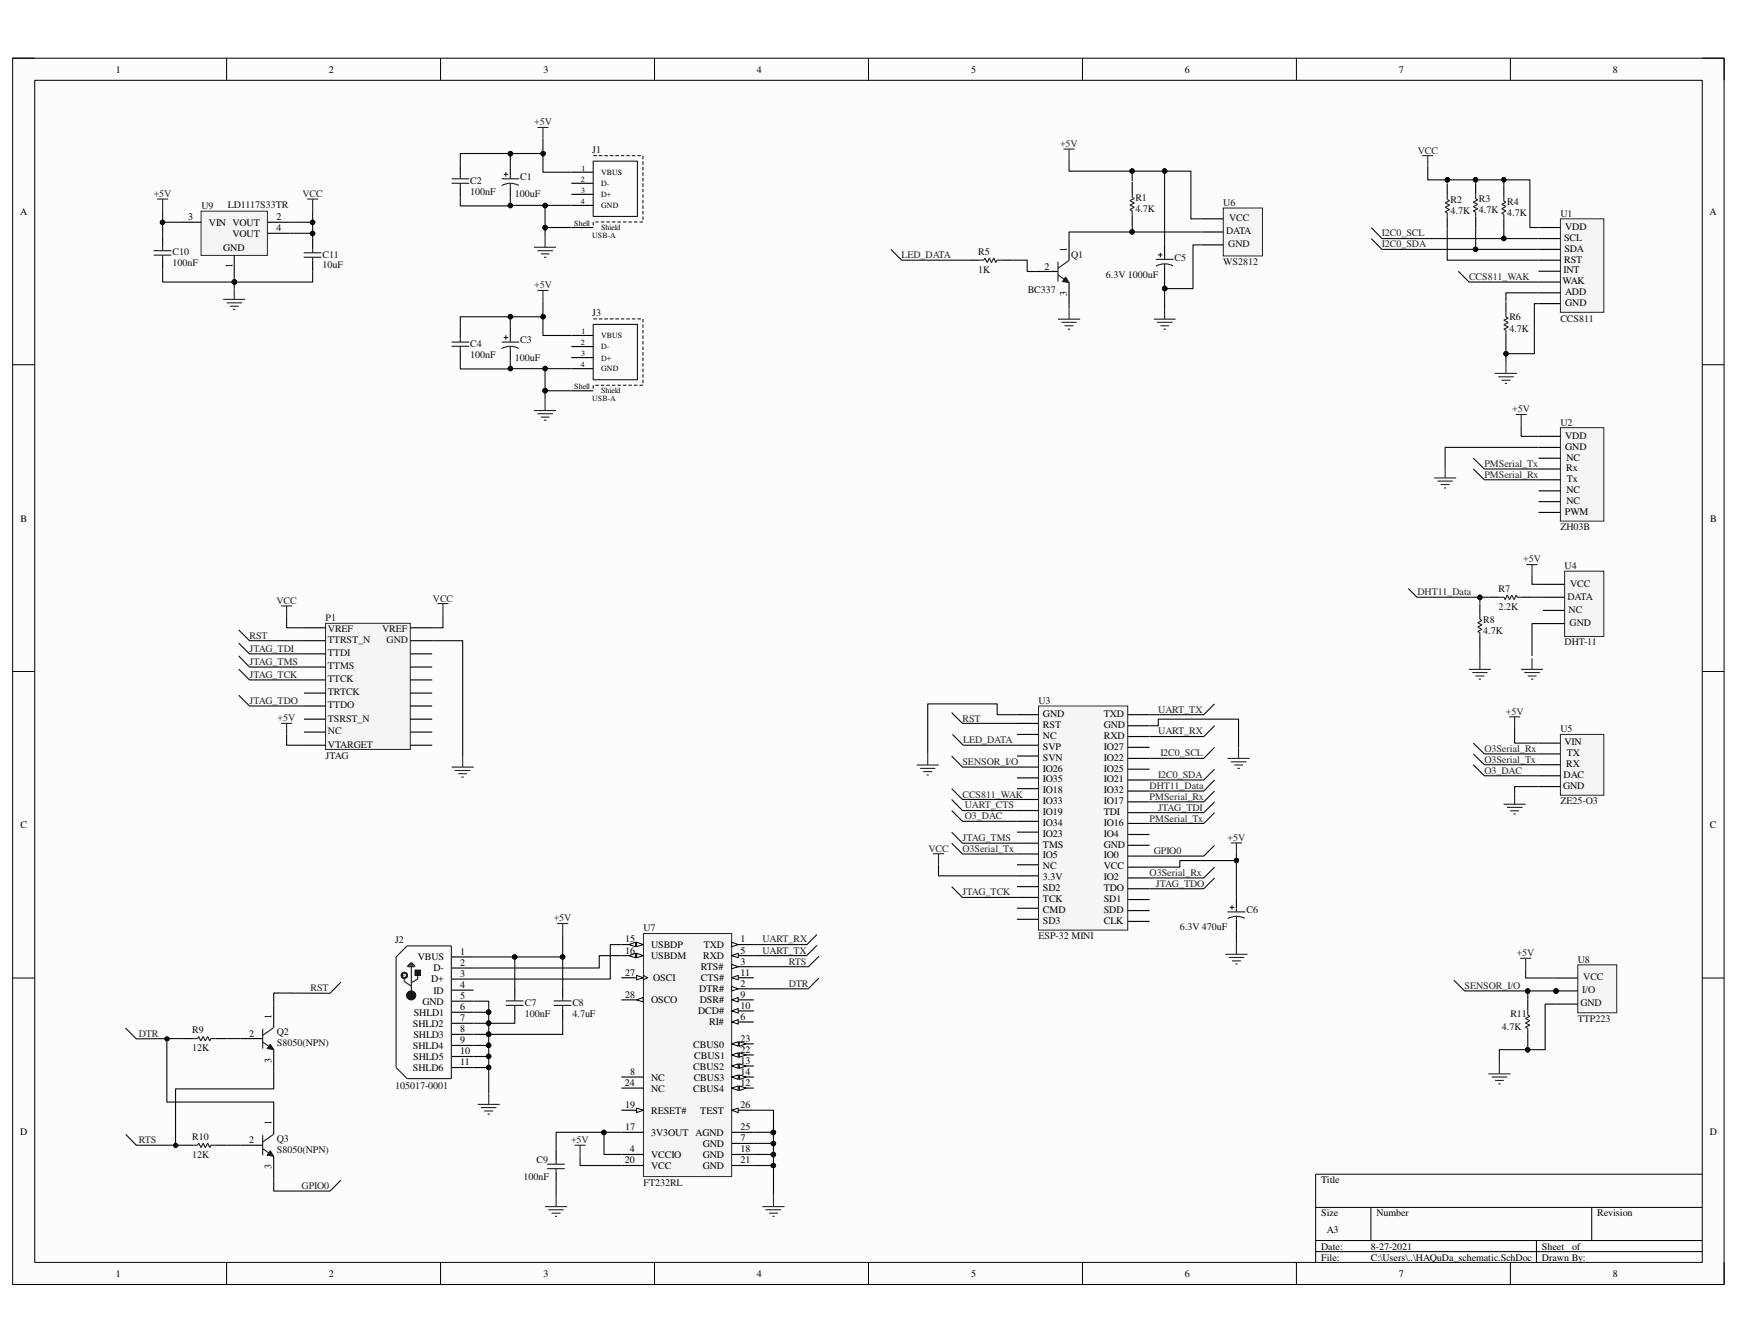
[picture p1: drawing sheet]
<svg xmlns="http://www.w3.org/2000/svg" width="279mm" height="216mm" viewBox="0 0 279 216" stroke-linecap="round" stroke-linejoin="round" font-family="sans-serif">
<defs><g id="words">
<g font-size="1.6">
<text x="18.6" y="11.7">1</text>
<text x="52.9" y="11.7">2</text>
<text x="87.4" y="11.7">3</text>
<text x="121.8" y="11.7">4</text>
<text x="156.2" y="11.7">5</text>
<text x="190.6" y="11.7">6</text>
<text x="225" y="11.7">7</text>
<text x="259.4" y="11.7">8</text>
<text x="3.2" y="34.5">A</text>
<text x="30.3" y="35.4">3</text>
<text x="44.4" y="35.4">2</text>
<text x="275" y="34.5">A</text>
<text x="33.6" y="36.3">VIN VOUT</text>
<text x="35.9" y="40.4">GND</text>
<text x="37.4" y="38.1">VOUT</text>
<text x="44.4" y="37.2">4</text>
<text x="171.6" y="40.5" transform="rotate(-90 171.6 40.5)">1</text>
<text x="251.6" y="38.7">SCL</text>
<text x="251.6" y="40.5">SDA</text>
<text x="251.8" y="37">VDD</text>
<text x="37.4" y="43.1" transform="rotate(-90 37.4 43.1)">1</text>
<text x="168" y="43.3">2</text>
<text x="171.6" y="47.5" transform="rotate(-90 171.6 47.5)">3</text>
<text x="251.3" y="45.7">WAK</text>
<text x="251.5" y="43.9">INT</text>
<text x="251.6" y="42.2">RST</text>
<text x="251.8" y="47.5">ADD</text>
<text x="251.8" y="49.2">GND</text>
<text x="251.8" y="70.5">VDD</text>
<text x="251.8" y="72.3">GND</text>
<text x="251.9" y="75.8">Rx</text>
<text x="252" y="74">NC</text>
<text x="252" y="77.5">Tx</text>
<text x="3.3" y="83.9">B</text>
<text x="251.7" y="82.8">PWM</text>
<text x="252" y="79.2">NC</text>
<text x="252" y="81">NC</text>
<text x="275.1" y="83.9">B</text>
<text x="167.8" y="115.3">GND</text>
<text x="167.8" y="117">RST</text>
<text x="167.8" y="118.8">NC</text>
<text x="177.5" y="115.3">TXD</text>
<text x="177.5" y="117">GND</text>
<text x="177.5" y="118.8">RXD</text>
<text x="251.6" y="119.8">VIN</text>
<text x="167.8" y="120.5">SVP</text>
<text x="167.8" y="124">IO26</text>
<text x="167.8" y="125.8">IO35</text>
<text x="167.8" y="122.3">SVN</text>
<text x="177.5" y="120.5">IO27</text>
<text x="177.5" y="122.3">IO22</text>
<text x="177.5" y="124">IO25</text>
<text x="177.5" y="125.8">IO21</text>
<text x="251.5" y="125.1">DAC</text>
<text x="251.9" y="123.3">RX</text>
<text x="252" y="121.6">TX</text>
<text x="167.8" y="127.5">IO18</text>
<text x="167.8" y="129.3">IO33</text>
<text x="167.8" y="131">IO19</text>
<text x="177.5" y="127.5">IO32</text>
<text x="177.5" y="129.3">IO17</text>
<text x="177.5" y="131">TDI</text>
<text x="251.4" y="126.8">GND</text>
<text x="3.3" y="133.1">C</text>
<text x="167.8" y="132.8">IO34</text>
<text x="167.8" y="134.5">IO23</text>
<text x="167.8" y="136.3">TMS</text>
<text x="177.5" y="132.8">IO16</text>
<text x="177.5" y="134.5">IO4</text>
<text x="177.5" y="136.3">GND</text>
<text x="275" y="133.1">C</text>
<text x="167.8" y="138">IO5</text>
<text x="167.8" y="139.7">NC</text>
<text x="167.8" y="141.5">3.3V</text>
<text x="167.8" y="143.3">SD2</text>
<text x="177.5" y="138">IO0</text>
<text x="177.5" y="139.7">VCC</text>
<text x="177.5" y="141.5">IO2</text>
<text x="177.5" y="143.3">TDO</text>
<text x="167.8" y="145">TCK</text>
<text x="167.8" y="146.7">CMD</text>
<text x="167.8" y="148.5">SD3</text>
<text x="177.5" y="145">SD1</text>
<text x="177.5" y="146.7">SDD</text>
<text x="177.5" y="148.5">CLK</text>
<text x="67.2" y="154.4">VBUS</text>
<text x="74" y="155.3">2</text>
<text x="74" y="153.5">1</text>
<text x="100.5" y="153.3">16</text>
<text x="100.6" y="151.5">15</text>
<text x="104.7" y="152.4">USBDP</text>
<text x="104.7" y="154.2">USBDM</text>
<text x="112.7" y="156">RTS#</text>
<text x="113.1" y="154.2">RXD</text>
<text x="113.2" y="152.4">TXD</text>
<text x="119.1" y="151.5">1</text>
<text x="119.1" y="155.1">3</text>
<text x="119.1" y="153.3">5</text>
<text x="67.9" y="161.5">GND</text>
<text x="69.3" y="157.9">D+</text>
<text x="69.7" y="156.2">D-</text>
<text x="69.7" y="159.7">ID</text>
<text x="74" y="160.6">5</text>
<text x="74" y="157.1">3</text>
<text x="74" y="158.8">4</text>
<text x="100.5" y="156.8">27</text>
<text x="100.5" y="160.4">28</text>
<text x="104.7" y="161.3">OSCO</text>
<text x="105.1" y="157.7">OSCI</text>
<text x="112.5" y="159.5">DTR#</text>
<text x="112.6" y="161.3">DSR#</text>
<text x="112.7" y="157.7">CTS#</text>
<text x="119.1" y="160.4">9</text>
<text x="119.1" y="156.8">11</text>
<text x="119.1" y="158.6">2</text>
<text x="40.1" y="166.7">2</text>
<text x="43.7" y="163.8" transform="rotate(-90 43.7 163.8)">1</text>
<text x="66.4" y="165.1">SHLD2</text>
<text x="66.5" y="166.8">SHLD3</text>
<text x="66.5" y="163.3">SHLD1</text>
<text x="74" y="162.4">6</text>
<text x="74" y="165.9">8</text>
<text x="74" y="164.2">7</text>
<text x="74" y="167.7">9</text>
<text x="112.3" y="163.1">DCD#</text>
<text x="114.1" y="164.8">RI#</text>
<text x="119.1" y="164">6</text>
<text x="119.1" y="162.2">10</text>
<text x="119.1" y="167.5">23</text>
<text x="43.7" y="170.9" transform="rotate(-90 43.7 170.9)">3</text>
<text x="66.4" y="168.6">SHLD4</text>
<text x="66.4" y="172.2">SHLD6</text>
<text x="66.5" y="170.4">SHLD5</text>
<text x="74" y="169.5">10</text>
<text x="74" y="171.3">11</text>
<text x="101.3" y="172.8">8</text>
<text x="104.7" y="173.7">NC</text>
<text x="111.5" y="172">CBUS2</text>
<text x="111.5" y="168.4">CBUS0</text>
<text x="111.6" y="173.7">CBUS3</text>
<text x="111.7" y="170.2">CBUS1</text>
<text x="119.1" y="172.8">14</text>
<text x="119.1" y="171.1">13</text>
<text x="119.1" y="169.3">22</text>
<text x="100.5" y="174.6">24</text>
<text x="100.5" y="178.1">19</text>
<text x="104.7" y="179">RESET#</text>
<text x="104.7" y="175.5">NC</text>
<text x="111.5" y="175.5">CBUS4</text>
<text x="112.6" y="179">TEST</text>
<text x="119.1" y="178.1">26</text>
<text x="119.1" y="174.6">12</text>
<text x="3.3" y="182.4">D</text>
<text x="40.1" y="183.8">2</text>
<text x="43.7" y="180.9" transform="rotate(-90 43.7 180.9)">1</text>
<text x="100.5" y="181.7">17</text>
<text x="101.3" y="185.3">4</text>
<text x="104.7" y="182.6">3V3OUT</text>
<text x="111.9" y="182.6">AGND</text>
<text x="113" y="184.4">GND</text>
<text x="119.1" y="185.3">18</text>
<text x="119.1" y="183.5">7</text>
<text x="119.1" y="181.7">25</text>
<text x="275" y="182.4">D</text>
<text x="43.7" y="188" transform="rotate(-90 43.7 188)">3</text>
<text x="100.5" y="187">20</text>
<text x="104.7" y="187.9">VCC</text>
<text x="104.7" y="186.1">VCCIO</text>
<text x="113" y="186.1">GND</text>
<text x="113" y="187.9">GND</text>
<text x="119.1" y="187">21</text>
<text x="212.5" y="190.2">Title</text>
<text x="212.5" y="195.5">Size</text>
<text x="221.4" y="195.5">Number</text>
<text x="256.9" y="195.5">Revision</text>
<text x="212.5" y="200.9">Date:</text>
<text x="212.5" y="202.6">File:</text>
<text x="213.4" y="198.2">A3</text>
<text x="220.5" y="200.9">8-27-2021</text>
<text x="220.5" y="202.6">C:\Users\..\HAQuDa_schematic.SchDoc</text>
<text x="248" y="200.9">Sheet</text>
<text x="248" y="202.6">Drawn By:</text>
<text x="252.9" y="200.9">of</text>
<text x="18.6" y="205.3">1</text>
<text x="52.9" y="205.3">2</text>
<text x="87.4" y="205.3">3</text>
<text x="121.8" y="205.3">4</text>
<text x="156.2" y="205.3">5</text>
<text x="190.6" y="205.3">6</text>
<text x="225" y="205.3">7</text>
<text x="259.4" y="205.3">8</text>
</g>
<g font-size="1.6" fill="#262626">
<text x="85.9" y="20.2">+5V</text>
<text x="170.5" y="23.7">+5V</text>
<text x="228" y="24.7">VCC</text>
<text x="24.7" y="31.7">+5V</text>
<text x="48.6" y="31.7">VCC</text>
<text x="145" y="41.5">LED_DATA</text>
<text x="222.3" y="38">I2C0_SCL</text>
<text x="222.3" y="39.8">I2C0_SDA</text>
<text x="85.9" y="46.4">+5V</text>
<text x="236.3" y="45">CCS811_WAK</text>
<text x="243.2" y="66.3">+5V</text>
<text x="238.8" y="76.8">PMSerial_Rx</text>
<text x="238.8" y="75.1">PMSerial_Tx</text>
<text x="228" y="95.7">DHT11_Data</text>
<text x="245" y="90.4">+5V</text>
<text x="44.4" y="97.1">VCC</text>
<text x="69.6" y="96.7">VCC</text>
<text x="40.1" y="106.9">JTAG_TMS</text>
<text x="40.1" y="104.8">JTAG_TDI</text>
<text x="40.1" y="102.7">RST</text>
<text x="40.1" y="109">JTAG_TCK</text>
<text x="40.1" y="113.2">JTAG_TDO</text>
<text x="44.7" y="116">+5V</text>
<text x="154.8" y="116">RST</text>
<text x="154.9" y="119.5">LED_DATA</text>
<text x="186.3" y="118.1">UART_RX</text>
<text x="186.3" y="114.6">UART_TX</text>
<text x="242.2" y="114.9">+5V</text>
<text x="154.8" y="123">SENSOR_I/O</text>
<text x="186.3" y="125.1">I2C0_SDA</text>
<text x="186.6" y="121.6">I2C0_SCL</text>
<text x="238.8" y="122.6">O3Serial_Tx</text>
<text x="238.8" y="120.9">O3Serial_Rx</text>
<text x="238.8" y="124.4">O3_DAC</text>
<text x="154.8" y="128.2">CCS811_WAK</text>
<text x="155.2" y="130">UART_CTS</text>
<text x="155.2" y="131.7">O3_DAC</text>
<text x="184.9" y="128.6">PMSerial_Rx</text>
<text x="184.9" y="126.8">DHT11_Data</text>
<text x="186.3" y="130.3">JTAG_TDI</text>
<text x="149.4" y="136.9">VCC</text>
<text x="154.8" y="136.9">O3Serial_Tx</text>
<text x="154.8" y="135.2">JTAG_TMS</text>
<text x="184.9" y="132.1">PMSerial_Tx</text>
<text x="185.6" y="137.3">GPIO0</text>
<text x="197.4" y="135.2">+5V</text>
<text x="154.8" y="143.9">JTAG_TCK</text>
<text x="184.9" y="140.8">O3Serial_Rx</text>
<text x="185.9" y="142.5">JTAG_TDO</text>
<text x="89.1" y="148.1">+5V</text>
<text x="122.6" y="153.4">UART_TX</text>
<text x="122.6" y="151.5">UART_RX</text>
<text x="126.9" y="155.1">RTS</text>
<text x="244" y="153.7">+5V</text>
<text x="50" y="159.3">RST</text>
<text x="126.9" y="158.6">DTR</text>
<text x="235.6" y="159">SENSOR_I/O</text>
<text x="22.3" y="166.7">DTR</text>
<text x="22.3" y="183.8">RTS</text>
<text x="91.9" y="183.8">+5V</text>
<text x="48.5" y="191.1">GPIO0</text>
</g>
<g font-size="1.6" fill="#0e0e0e">
<text x="75.6" y="29.5">C2</text>
<text x="83.7" y="29">C1</text>
<text x="95.2" y="24.6">J1</text>
<text x="32.4" y="33.7">U9</text>
<text x="36.7" y="33.4">LD1117S33TR</text>
<text x="75.6" y="31.3">100nF</text>
<text x="82.8" y="31.7">100uF</text>
<text x="182.6" y="32.3">R1</text>
<text x="182.6" y="34.1">4.7K</text>
<text x="196.8" y="33.1">U6</text>
<text x="197.7" y="35.6">VCC</text>
<text x="233.3" y="32.6">R2</text>
<text x="233.3" y="34.4">4.7K</text>
<text x="237.9" y="32.5">R3</text>
<text x="237.9" y="34.3">4.7K</text>
<text x="242.4" y="32.9">R4</text>
<text x="242.4" y="34.7">4.7K</text>
<text x="251" y="34.8">U1</text>
<text x="27.8" y="41">C10</text>
<text x="51.9" y="41.4">C11</text>
<text x="157.4" y="41">R5</text>
<text x="172.3" y="41.5">Q1</text>
<text x="188.9" y="41.9">C5</text>
<text x="197.2" y="37.7">DATA</text>
<text x="197.6" y="39.8">GND</text>
<text x="27.8" y="42.8">100nF</text>
<text x="51.9" y="43.1">10uF</text>
<text x="157.4" y="43.8">1K</text>
<text x="165.3" y="47.1">BC337</text>
<text x="177.9" y="44.7">6.3V 1000uF</text>
<text x="196.8" y="42.6">WS2812</text>
<text x="95.2" y="50.8">J3</text>
<text x="242.8" y="51.5">R6</text>
<text x="242.8" y="53.3">4.7K</text>
<text x="251" y="51.7">CCS811</text>
<text x="75.6" y="55.7">C4</text>
<text x="75.6" y="57.5">100nF</text>
<text x="82.8" y="58">100uF</text>
<text x="83.7" y="55.2">C3</text>
<text x="251" y="68.4">U2</text>
<text x="251" y="85.2">ZH03B</text>
<text x="241" y="95.2">R7</text>
<text x="251.7" y="91.5">U4</text>
<text x="252.6" y="94.3">VCC</text>
<text x="52.4" y="99.9">P1</text>
<text x="52.7" y="101.6">VREF</text>
<text x="61.5" y="101.6">VREF</text>
<text x="238.6" y="100.1">R8</text>
<text x="238.6" y="101.9">4.7K</text>
<text x="241" y="98">2.2K</text>
<text x="252.1" y="96.4">DATA</text>
<text x="252.3" y="98.5">NC</text>
<text x="252.5" y="100.6">GND</text>
<text x="52.7" y="103.4">TTRST_N</text>
<text x="52.7" y="105.5">TTDI</text>
<text x="52.7" y="107.6">TTMS</text>
<text x="62.2" y="103.4">GND</text>
<text x="251.7" y="103.8">DHT-11</text>
<text x="52.7" y="109.7">TTCK</text>
<text x="52.7" y="111.8">TRTCK</text>
<text x="52.7" y="113.9">TTDO</text>
<text x="167" y="113.2">U3</text>
<text x="52.7" y="116">TSRST_N</text>
<text x="52.7" y="118.1">NC</text>
<text x="251" y="117.7">U5</text>
<text x="52.4" y="122">JTAG</text>
<text x="52.7" y="120.2">VTARGET</text>
<text x="251" y="129.3">ZE25-O3</text>
<text x="103.5" y="149.7">U7</text>
<text x="189.8" y="149.6">6.3V 470uF</text>
<text x="200.5" y="146.8">C6</text>
<text x="63.5" y="151.6">J2</text>
<text x="167" y="151">ESP-32 MINI</text>
<text x="253.8" y="154.8">U8</text>
<text x="84.4" y="161.7">C7</text>
<text x="92.1" y="161.7">C8</text>
<text x="254.2" y="161.8">GND</text>
<text x="254.5" y="159.7">I/O</text>
<text x="254.7" y="157.6">VCC</text>
<text x="30.9" y="166.1">R9</text>
<text x="44.5" y="166.5">Q2</text>
<text x="84.4" y="163.4">100nF</text>
<text x="92.1" y="163.4">4.7uF</text>
<text x="241.6" y="165.6">4.7K</text>
<text x="243" y="163.5">R11</text>
<text x="253.8" y="164.3">TTP223</text>
<text x="30.9" y="169">12K</text>
<text x="44.5" y="168.2">S8050(NPN)</text>
<text x="63.5" y="175">105017-0001</text>
<text x="30.9" y="183.3">R10</text>
<text x="44.5" y="183.6">Q3</text>
<text x="44.5" y="185.4">S8050(NPN)</text>
<text x="30.9" y="186.1">12K</text>
<text x="84.2" y="189.7">100nF</text>
<text x="86.3" y="186.9">C9</text>
<text x="103.5" y="190.6">FT232RL</text>
</g>
<g font-size="1.3">
<text x="93.4" y="29.2">2</text>
<text x="93.6" y="27.4">1</text>
<text x="96.7" y="28.2">VBUS</text>
<text x="96.7" y="29.9">D-</text>
<text x="93.4" y="32.8">4</text>
<text x="93.5" y="31">3</text>
<text x="96.7" y="31.7">D+</text>
<text x="96.7" y="33.5">GND</text>
<text x="92.4" y="36.3">Shell</text>
<text x="96.7" y="37">Shield</text>
<text x="93.6" y="53.7">1</text>
<text x="93.4" y="55.5">2</text>
<text x="93.4" y="59">4</text>
<text x="93.5" y="57.2">3</text>
<text x="96.7" y="54.4">VBUS</text>
<text x="96.7" y="56.2">D-</text>
<text x="96.7" y="58">D+</text>
<text x="96.7" y="59.7">GND</text>
<text x="92.4" y="62.6">Shell</text>
<text x="96.7" y="63.2">Shield</text>
</g>
<g font-size="1.3" fill="#0e0e0e">
<text x="95.2" y="38.3">USB-A</text>
<text x="95.2" y="64.5">USB-A</text>
</g>
</g></defs>
<path d="M2 9.4h275.3v197.1h-275.3z" fill-rule="evenodd" fill="#fcfcfc"/>
<path d="M2 9.4h275.3v197.1h-275.3z" fill="none" stroke="#000" stroke-width=".16"/>
<path d="M5.6 12.9h268.2v190h-268.2z" fill-rule="evenodd" fill="#fcfcfc"/>
<g fill="none" stroke="#000" stroke-width=".16">
<path d="M2 9.4h3.6M5.6 12.9h268.2v190h-268.2zM36.4 9.4v3.5M70.9 9.4v3.5M105.3 9.4v3.5M139.7 9.4v3.5M174.1 9.4v3.5M208.5 9.4v3.5M243 9.4v3.5M273.8 9.4h3.5v3.5M2 58.6h3.6M273.8 58.6h3.5"/>
<path d="M2 107.9h3.6M273.8 107.9h3.5M2 157.2h3.6M273.8 157.2h3.5M211.6 194.1h62.2M211.6 199.4h62.2M220.5 194.1v5.3M247.1 199.4v3.5M256 194.1v5.3M273.8 188.8h-62.2v14.1M36.4 202.9v3.6M70.9 202.9v3.6"/>
<path d="M105.3 202.9v3.6M139.7 202.9v3.6M174.1 202.9v3.6M208.5 202.9v3.6M211.6 201.2h62.2M243 202.9v3.6M277.3 202.9v3.6"/>
</g>
<g fill="none" stroke="#262626" stroke-width=".18">
<path d="M171.1 24h1.7M172 24v1.7M170.2 51.3h3.5M170.7 51.8h2.5M171.2 52.4h1.5M171.8 52.9h.3M172 49.5v1.8M185.6 51.3h3.5M186.1 51.8h2.5M186.6 52.4h1.4M187.2 52.9h.3M187.3 49.5v1.8"/>
<path d="M230.7 76.8h3.5M231.2 77.3h2.5M231.7 77.9h1.5M232.3 78.4h.3M232.5 75.1v1.7M243.8 66.6h1.8M244.7 66.6v1.8M45.2 97.4h1.8M46.1 97.4v1.8M70.4 97h1.7M71.2 97v1.8M245.5 90.8h1.8"/>
<path d="M246.4 90.8v1.7M45.2 116.3h1.8M46.1 116.3v1.8M236.3 107.6h3.5M236.8 108.1h2.5M237.3 108.7h1.5M237.9 109.2h.3M238 105.8v1.8M244.6 107.6h3.6M245.2 108.1h2.5M245.7 108.7h1.4M246.3 109.2h.3"/>
<path d="M246.4 105.8v1.8M72.6 123.3h3.6M73.2 123.9h2.4M73.7 124.4h1.4M74.2 124.9h.4M74.4 121.5v1.8"/>
</g>
<path d="M172 38.4v3.5M187.3 39.4v1.7M166.6 43.6h3.6M172 45.4v3.6M187.3 42.9v1.8" fill="none" stroke="#000" stroke-width=".18"/>
<path d="M170.2 44.2l1.8 1.2M170.2 42.1v3.2M172 41.9l-1.8 1.2M185.9 41.7h2.9M186.3 41h.7M186.6 40.6v.8M187.3 42.4l.7 .1 .7 .3M187.3 42.4l-.7 .1-.7 .3M187.3 41.1v.6M187.3 42.4v.5" fill="none" stroke="#1c1c1c" stroke-width=".18"/>
<path d="M171.4 44.5l.6 .9-1.1-.1z" fill="#1c1c1c"/>
<path d="M171.4 44.5l.6 .9-1.1-.1z" fill="none" stroke="#1c1c1c" stroke-width=".16"/>
<g fill="none" stroke="#000" stroke-width=".18">
<path d="M74 26.5v1.7M74 30v1.8M82.1 26.5v1.7M82.1 30v1.8M91.9 27.7h3.5M91.9 29.5h3.5M91.9 31.2h3.5M91.9 33h3.5M91.9 36.6h3.5M74 52.7v1.7M74 56.2v1.8M82.1 52.7v1.7"/>
<path d="M82.1 56.2v1.8M91.9 53.9h3.5M91.9 55.7h3.5M91.9 57.5h3.5M91.9 59.3h3.5M91.9 62.8h3.5M72.6 153.8h3.6M72.6 155.6h3.6M72.6 157.4h3.6M72.6 159.2h3.6M198.9 144.3v1.7M198.9 147.8v1.8"/>
<path d="M72.6 161h3.6M72.6 162.7h3.6M72.6 164.5h3.6M72.6 166.3h3.6M72.6 168.1h3.6"/>
</g>
<g fill="none" stroke="#1c1c1c" stroke-width=".18">
<path d="M72.6 28.7h2.9M72.6 29.5h2.9M74 28.2v.5M74 29.5v.5M80.7 28.7h2.8M81 28h.7M81.4 27.7v.7M82.1 29.5l.7 .1 .6 .2M82.1 29.5l-.7 .1-.7 .2M82.1 28.2v.5M82.1 29.5v.5M95.4 25.9h7.1v8.9h-7.1z"/>
<path d="M95.4 25h.6M95.4 35.7v.5M95.8 35.7h.5M96.3 25h.6M96.6 35.7h.6M97.2 25h.6M97.5 35.7h.6M98.1 25h.6M98.4 35.7h.6M99 25h.6M99.3 35.7h.6M99.9 25h.5"/>
<path d="M100.2 35.7h.6M100.8 25h.5M101.1 35.7h.5M101.6 25h.6M102 35.7h.5M102.5 25h.6M102.9 35.7h.5M103.4 25v.6M103.4 25.9v.6M103.4 26.8v.6M103.4 27.7v.6M103.4 28.6v.6"/>
<path d="M103.4 29.5v.6M103.4 30.4v.5M103.4 31.2v.6M103.4 32.1v.6M103.4 33v.6M103.4 33.9v.6M103.4 34.8v.5M72.6 55h2.9M72.6 55.7h2.9M74 54.4v.6M74 55.7v.5M80.7 55h2.8"/>
<path d="M81 54.3h.7M81.4 53.9v.7M82.1 55.7l.7 .1 .6 .2M82.1 55.7l-.7 .1-.7 .2M82.1 54.4v.6M82.1 55.7v.5M95.4 52.2h7.1v8.8h-7.1zM95.4 51.3h.6M96.3 51.3h.6M97.2 51.3h.6M98.1 51.3h.6M99 51.3h.6"/>
<path d="M99.9 51.3h.5M100.8 51.3h.5M101.6 51.3h.6M102.5 51.3h.6M103.4 51.3v.5M103.4 52.2v.5M103.4 53v.6M103.4 53.9v.6M103.4 54.8v.6M103.4 55.7v.6M103.4 56.6v.5M103.4 57.5v.5"/>
<path d="M103.4 58.4v.5M103.4 59.3v.5M95.4 61.9v.6M95.8 61.9h.5M96.6 61.9h.6M97.5 61.9h.6M98.4 61.9h.6M99.3 61.9h.6M100.2 61.9h.6M101.1 61.9h.5M102 61.9h.5M102.9 61.9h.5"/>
<path d="M103.4 60.2v.5M103.4 61v.6M65 157.1v.7l1.2 .7M65.6 155.3l.6-.6 .5 .7h-1.1zM65.6 155.3h.9M66.2 155.4v4.6M66.2 154.9l-.3 .2h.5l-.2-.1M67.2 156.5v.9l-1 .6M72.6 152.1h-7.1l-1.8 1.7v17.8l1.8 1.8M197.4 146.6h2.9M197.8 145.9h.7M198.2 145.5v.7"/>
<path d="M198.9 147.3l.7 .1 .6 .2M198.9 147.3l-.7 .1-.7 .3M198.9 146v.6M198.9 147.3v.5"/>
</g>
<g fill="none" stroke="#262626" stroke-width=".18">
<path d="M85.9 39.8h3.6M86.4 20.5h1.8M87.3 20.5v1.8M87.7 38v1.8M86.4 40.3h2.5M86.4 46.7h1.8M87 40.8h1.4M87.3 46.7v1.8M87.5 41.4h.4M85.9 66h3.6M86.4 66.5h2.5M87 67.1h1.4"/>
<path d="M87.5 67.6h.4M87.7 64.2v1.8M147.4 123h3.6M148 123.5h2.5M148.5 124h1.4M149.1 124.6h.3M149.2 121.2v1.8M197.4 121.9h3.6M198 135.5h1.8M198 122.5h2.5M198.5 123h1.4M198.9 135.5v1.8"/>
<path d="M199.1 123.5h.3M199.2 120.1v1.8M197.1 153.4h3.6M197.7 153.9h2.4M198.2 154.5h1.4M198.7 155h.4M198.9 151.6v1.8"/>
</g>
<path d="M66.8 156h.8v.8h-.8z" fill-rule="evenodd" fill="#1c1c1c"/>
<path d="M66.8 156h.8v.8h-.8zM72.6 152.1v21.3h-7.1" fill="none" stroke="#1c1c1c" stroke-width=".18"/>
<g fill="none" stroke="#1c1c1c" stroke-width=".89" stroke-linecap="butt">
<path d="M64.9 156.7h.2v.2h-.2z"/>
<circle cx="66.1" cy="160" r=".35"/>
<circle cx="66.2" cy="160" r=".35"/>
</g>
<path d="M72.6 171.6h3.6M72.6 169.8h3.6" fill="none" stroke="#000" stroke-width=".18"/>
<g fill="none" stroke="#262626" stroke-width=".18">
<path d="M228.8 25h1.7M229.7 25v1.8M242.2 58.3v1.7M240.5 60h3.5M241 60.6h2.5M241.5 61.1h1.5M242.1 61.6h.3M242.7 115.2h1.8M243.6 115.2v1.8M241.9 129.3h3.5M242.4 129.8h2.5M242.9 130.3h1.4"/>
<path d="M243.5 130.9h.3M243.6 127.5v1.8M89.6 148.5h1.8M90.5 148.5v1.7M76.8 177.5h3.6M77.3 178.1h2.5M77.9 178.6h1.4M78.4 179.1h.4M78.6 175.8v1.7"/>
</g>
<path d="M103.5 150.1h14.2v39h-14.2z" fill-rule="evenodd" fill="#f5f5f5"/>
<path d="M103.5 150.1h14.2v39h-14.2z" fill="none" stroke="#262626" stroke-width=".16"/>
<path d="M117.7 151.8h3.5" fill="none" stroke="#000" stroke-width=".18"/>
<path d="M117.7 151.5l1 .3-1 .4z" fill="#fbfbfb"/>
<path d="M117.7 151.5l1 .3-1 .4z" fill="none" stroke="#000" stroke-width=".16"/>
<path d="M117.7 162.5h3.5" fill="none" stroke="#000" stroke-width=".18"/>
<path d="M117.7 162.5l1-.4v.8z" fill="#fbfbfb"/>
<path d="M117.7 162.5l1-.4v.8z" fill="none" stroke="#000" stroke-width=".16"/>
<path d="M117.7 157.2h3.5" fill="none" stroke="#000" stroke-width=".18"/>
<path d="M117.7 157.2l1-.4v.7z" fill="#fbfbfb"/>
<path d="M117.7 157.2l1-.4v.7z" fill="none" stroke="#000" stroke-width=".16"/>
<path d="M117.7 174.9h3.5" fill="none" stroke="#000" stroke-width=".18"/>
<path d="M117.7 174.9l1-.3v.7z" fill="#fbfbfb"/>
<path d="M117.7 174.9l1-.3v.7z" fill="none" stroke="#000" stroke-width=".16"/>
<path d="M119 174.6l1 .3-1 .4z" fill="#fbfbfb"/>
<path d="M119 174.6l1 .3-1 .4z" fill="none" stroke="#000" stroke-width=".16"/>
<path d="M117.7 171.4h3.5" fill="none" stroke="#000" stroke-width=".18"/>
<path d="M117.7 171.4l1-.4v.7z" fill="#fbfbfb"/>
<path d="M117.7 171.4l1-.4v.7z" fill="none" stroke="#000" stroke-width=".16"/>
<path d="M118.9 171l1.1 .4-1.1 .3z" fill="#fbfbfb"/>
<path d="M118.9 171l1.1 .4-1.1 .3z" fill="none" stroke="#000" stroke-width=".16"/>
<path d="M117.7 173.1h3.5" fill="none" stroke="#000" stroke-width=".18"/>
<path d="M117.7 173.1l1-.3v.7z" fill="#fbfbfb"/>
<path d="M117.7 173.1l1-.3v.7z" fill="none" stroke="#000" stroke-width=".16"/>
<path d="M119 172.8l1 .3-1 .4z" fill="#fbfbfb"/>
<path d="M119 172.8l1 .3-1 .4z" fill="none" stroke="#000" stroke-width=".16"/>
<path d="M99.9 151.8h3.6" fill="none" stroke="#000" stroke-width=".18"/>
<path d="M102.4 151.5l1.1 .3-1.1 .4z" fill="#fbfbfb"/>
<path d="M102.4 151.5l1.1 .3-1.1 .4z" fill="none" stroke="#000" stroke-width=".16"/>
<path d="M101.2 151.8l1-.3v.7z" fill="#fbfbfb"/>
<path d="M101.2 151.8l1-.3v.7z" fill="none" stroke="#000" stroke-width=".16"/>
<path d="M99.9 153.6h3.6" fill="none" stroke="#000" stroke-width=".18"/>
<path d="M102.4 153.2l1.1 .4-1.1 .4z" fill="#fbfbfb"/>
<path d="M102.4 153.2l1.1 .4-1.1 .4z" fill="none" stroke="#000" stroke-width=".16"/>
<path d="M101.2 153.6l1-.4v.8z" fill="#fbfbfb"/>
<path d="M101.2 153.6l1-.4v.8z" fill="none" stroke="#000" stroke-width=".16"/>
<path d="M99.9 178.5h3.6M99.9 182h3.6M117.7 185.6h3.5" fill="none" stroke="#000" stroke-width=".18"/>
<path d="M102.4 178.1l1.1 .4-1.1 .4z" fill="#fbfbfb"/>
<path d="M102.4 178.1l1.1 .4-1.1 .4z" fill="none" stroke="#000" stroke-width=".16"/>
<path d="M117.7 159h3.5" fill="none" stroke="#000" stroke-width=".18"/>
<path d="M117.7 158.6l1 .4-1 .3z" fill="#fbfbfb"/>
<path d="M117.7 158.6l1 .4-1 .3z" fill="none" stroke="#000" stroke-width=".16"/>
<path d="M117.7 169.6h3.5M99.9 187.4h3.6M117.7 187.4h3.5" fill="none" stroke="#000" stroke-width=".18"/>
<path d="M117.7 169.6l1-.4v.8z" fill="#fbfbfb"/>
<path d="M117.7 169.6l1-.4v.8z" fill="none" stroke="#000" stroke-width=".16"/>
<path d="M118.9 169.2l1.1 .4-1.1 .4z" fill="#fbfbfb"/>
<path d="M118.9 169.2l1.1 .4-1.1 .4z" fill="none" stroke="#000" stroke-width=".16"/>
<path d="M117.7 167.8h3.5" fill="none" stroke="#000" stroke-width=".18"/>
<path d="M117.7 167.8l1-.3v.7z" fill="#fbfbfb"/>
<path d="M117.7 167.8l1-.3v.7z" fill="none" stroke="#000" stroke-width=".16"/>
<path d="M118.9 167.5l1.1 .3-1.1 .4z" fill="#fbfbfb"/>
<path d="M118.9 167.5l1.1 .3-1.1 .4z" fill="none" stroke="#000" stroke-width=".16"/>
<path d="M99.9 174.9h3.6M117.7 178.5h3.5M117.7 182h3.5" fill="none" stroke="#000" stroke-width=".18"/>
<path d="M117.7 178.5l1-.4v.8z" fill="#fbfbfb"/>
<path d="M117.7 178.5l1-.4v.8z" fill="none" stroke="#000" stroke-width=".16"/>
<path d="M99.9 157.2h3.6" fill="none" stroke="#000" stroke-width=".18"/>
<path d="M102.4 156.8l1.1 .4-1.1 .3z" fill="#fbfbfb"/>
<path d="M102.4 156.8l1.1 .4-1.1 .3zM103.5 156.8l.7 .4-.7 .3" fill="none" stroke="#000" stroke-width=".16"/>
<path d="M99.9 160.7h3.6" fill="none" stroke="#000" stroke-width=".18"/>
<path d="M102.4 160.7l1.1-.3v.7z" fill="#fbfbfb"/>
<path d="M102.4 160.7l1.1-.3v.7z" fill="none" stroke="#000" stroke-width=".16"/>
<path d="M117.7 155.4h3.5" fill="none" stroke="#000" stroke-width=".18"/>
<path d="M117.7 155l1 .4-1 .3z" fill="#fbfbfb"/>
<path d="M117.7 155l1 .4-1 .3z" fill="none" stroke="#000" stroke-width=".16"/>
<path d="M117.7 153.6h3.5M99.9 185.6h3.6" fill="none" stroke="#000" stroke-width=".18"/>
<path d="M117.7 153.6l1-.4v.8z" fill="#fbfbfb"/>
<path d="M117.7 153.6l1-.4v.8z" fill="none" stroke="#000" stroke-width=".16"/>
<path d="M117.7 164.3h3.5" fill="none" stroke="#000" stroke-width=".18"/>
<path d="M117.7 164.3l1-.4v.7z" fill="#fbfbfb"/>
<path d="M117.7 164.3l1-.4v.7z" fill="none" stroke="#000" stroke-width=".16"/>
<path d="M99.9 173.1h3.6M117.7 160.7h3.5M117.7 183.8h3.5" fill="none" stroke="#000" stroke-width=".18"/>
<path d="M117.7 160.7l1-.3v.7z" fill="#fbfbfb"/>
<path d="M117.7 160.7l1-.3v.7z" fill="none" stroke="#000" stroke-width=".16"/>
<path d="M82.8 158.6v1.8M90.5 158.6v1.8M82.8 162.2v1.8M90.5 162.2v1.8M89.5 184.8v1.8M89.5 188.4v1.8" fill="none" stroke="#000" stroke-width=".18"/>
<path d="M81.4 160.9h2.8M81.4 161.6h2.8M82.8 160.4v.5M82.8 161.6v.6M89.1 160.9h2.8M89.1 161.6h2.8M90.5 160.4v.5M90.5 161.6v.6M88 187.2h2.8M88 187.9h2.8M89.5 186.6v.6M89.5 187.9v.5" fill="none" stroke="#1c1c1c" stroke-width=".18"/>
<g fill="none" stroke="#262626" stroke-width=".18">
<path d="M244.5 154.1h1.8M245.4 154.1v1.7M239.4 172.6h3.6M239.9 173.1h2.5M240.5 173.7h1.4M241 174.2h.4M241.2 170.9v1.7M87.7 194h3.5M88.2 194.5h2.5M88.7 195h1.5M89.3 195.5h.3M89.5 192.2v1.8"/>
<path d="M92.4 184.1h1.8M93.3 184.1v1.8M122.6 194h3.6M123.1 194.5h2.5M123.7 195h1.4M124.2 195.5h.4M124.4 192.2v1.8"/>
</g>
<path d="M167 113.5h14.4v36h-14.4z" fill-rule="evenodd" fill="#f5f5f5"/>
<path d="M167 113.5h14.4v36h-14.4z" fill="none" stroke="#262626" stroke-width=".16"/>
<g fill="none" stroke="#000" stroke-width=".18">
<path d="M163.6 114.9h3.4M163.6 116.3h3.4M163.6 118.1h3.4M163.6 119.8h3.4M181.4 114.9h3.5M181.4 118.4h3.5M181.4 116.7h3.5M163.6 121.5h3.4M163.6 123.3h3.4M163.6 125.1h3.4M163.6 126.8h3.4M163.6 128.5h3.4"/>
<path d="M163.6 130.3h3.4M163.6 132h3.4M163.6 133.8h3.4M163.6 135.6h3.4M163.6 137.3h3.4M163.6 139h3.4M181.4 139.4h3.5M181.4 137.6h3.5M181.4 135.9h3.5M181.4 134.2h3.5M181.4 132.4h3.5M181.4 130.6h3.5"/>
<path d="M181.4 128.9h3.5M181.4 127.2h3.5M181.4 125.4h3.5M181.4 123.7h3.5M181.4 121.9h3.5M181.4 120.1h3.5M163.6 140.8h3.4M163.6 142.5h3.4M163.6 144.3h3.4M163.6 146h3.4M163.6 147.8h3.4M181.4 148.1h3.5"/>
<path d="M181.4 146.4h3.5M181.4 144.6h3.5M181.4 142.9h3.5M181.4 141.1h3.5"/>
</g>
<path d="M251.7 91.8h6.3v10.5h-6.3z" fill-rule="evenodd" fill="#f5f5f5"/>
<path d="M251.7 91.8h6.3v10.5h-6.3z" fill="none" stroke="#262626" stroke-width=".16"/>
<path d="M248.2 93.9h3.5M248.2 96h3.5M248.2 98.1h3.5M248.2 100.2h3.5" fill="none" stroke="#000" stroke-width=".18"/>
<path d="M251 35.2h7v15h-7z" fill-rule="evenodd" fill="#f5f5f5"/>
<path d="M251 35.2h7v15h-7z" fill="none" stroke="#262626" stroke-width=".16"/>
<path d="M247.5 36.6h3.5M247.5 38.4h3.5M247.5 40.1h3.5M247.5 41.8h3.5M247.5 43.6h3.5M247.5 45.3h3.5M247.5 47.1h3.5M247.5 48.8h3.5" fill="none" stroke="#000" stroke-width=".18"/>
<circle cx="250.3" cy="159.3" r=".36" fill="#0e0e0e"/>
<circle cx="250.3" cy="159.3" r=".36" fill="none" stroke="#0e0e0e" stroke-width=".16"/>
<path d="M253.8 155.1h6.3v7.7h-6.3z" fill-rule="evenodd" fill="#f5f5f5"/>
<path d="M253.8 155.1h6.3v7.7h-6.3z" fill="none" stroke="#262626" stroke-width=".16"/>
<path d="M250.3 157.2h3.5M250.3 159.3h3.5" fill="none" stroke="#000" stroke-width=".18"/>
<circle cx="250.3" cy="159.3" r=".36" fill="#0e0e0e"/>
<circle cx="250.3" cy="159.3" r=".36" fill="none" stroke="#0e0e0e" stroke-width=".16"/>
<path d="M250.3 161.4h3.5" fill="none" stroke="#000" stroke-width=".18"/>
<path d="M196.8 33.4h6.3v7.7h-6.3z" fill-rule="evenodd" fill="#f5f5f5"/>
<path d="M196.8 33.4h6.3v7.7h-6.3z" fill="none" stroke="#262626" stroke-width=".16"/>
<g fill="none" stroke="#000" stroke-width=".18">
<path d="M182.1 29.3v1.7M182.1 34.6v1.8M193.3 35.2h3.5M193.3 37.3h3.5M193.3 39.4h3.5M232.8 29.6v1.8M232.8 34.9v1.8M237.4 29.5v1.7M237.4 34.8v1.8M241.9 29.8v1.8M241.9 35.2v1.8M155.7 41.8h1.8"/>
<path d="M161.1 41.8h1.8M242.2 48.5v1.7M242.2 53.8v1.8M238 97.1v1.7M239.4 96h1.8M244.8 96h1.7M238 102.4v1.8M29.3 167h1.8M34.6 167h1.8M38.7 167h3.5M44 161.6v3.6M44 168.7v3.6"/>
<path d="M245.7 160.7v1.8M245.7 166v1.8"/>
</g>
<g fill="none" stroke="#1c1c1c" stroke-width=".18">
<path d="M182.1 31v.7l.4 .2-.8 .4 .8 .3-.8 .4 .8 .3-.8 .4 .4 .2v.7M232.8 31.4v.7l.4 .2-.7 .3 .7 .4-.7 .3 .7 .4-.7 .3 .3 .2v.7M237.4 31.2v.8l.3 .1-.7 .4 .7 .4-.7 .3 .7 .4-.7 .3 .4 .2v.7M241.9 31.6v.7l.3 .2-.6 .4 .6 .3-.6 .4 .6 .3-.6 .4 .3 .2v.7M157.5 41.8h.7l.2-.3 .4 .7 .3-.7 .4 .7 .4-.7 .3 .7 .2-.4h.7M242.2 50.2v.8l.4 .1-.7 .4 .7 .4-.7 .3 .7 .4-.7 .3 .3 .2v.7M238 98.8v.8l.4 .1-.7 .4 .7 .4-.7 .3 .7 .4-.7 .3 .3 .2v.7M241.2 96h.7l.2 .4 .3-.7 .4 .7 .4-.7 .3 .7 .4-.7 .2 .3h.7M31.1 167h.7l.2-.4 .3 .7 .4-.7 .3 .7 .4-.7 .3 .7 .2-.3h.7M42.2 167.5l1.8 1.2M42.2 165.4v3.2M44 165.2l-1.8 1.3"/>
<path d="M245.7 162.5v.7l.4 .2-.7 .3 .7 .4-.7 .4 .7 .3-.7 .3 .3 .3v.6"/>
</g>
<path d="M43.5 167.9l.5 .8-1-.1z" fill="#1c1c1c"/>
<path d="M43.5 167.9l.5 .8-1-.1z" fill="none" stroke="#1c1c1c" stroke-width=".16"/>
<path d="M44 178.8v3.5M29.3 184.1h1.8M34.6 184.1h1.8M38.7 184.1h3.5M44 185.9v3.5" fill="none" stroke="#000" stroke-width=".18"/>
<path d="M31.1 184.1h.7l.2-.3 .3 .7 .4-.7 .3 .7 .4-.7 .3 .7 .2-.4h.7M42.2 184.7l1.8 1.2M42.2 182.5v3.2M44 182.3l-1.8 1.3" fill="none" stroke="#1c1c1c" stroke-width=".18"/>
<path d="M43.5 185l.5 .9-1-.2z" fill="#1c1c1c"/>
<path d="M43.5 185l.5 .9-1-.2z" fill="none" stroke="#1c1c1c" stroke-width=".16"/>
<path d="M150.1 137.2h1.7M151 137.2v1.8" fill="none" stroke="#262626" stroke-width=".18"/>
<path d="M251 118.1h7v9.7h-7z" fill-rule="evenodd" fill="#f5f5f5"/>
<path d="M251 118.1h7v9.7h-7z" fill="none" stroke="#262626" stroke-width=".16"/>
<path d="M247.5 119.5h3.5M247.5 121.2h3.5M247.5 122.9h3.5M247.5 124.7h3.5M247.5 126.4h3.5" fill="none" stroke="#000" stroke-width=".18"/>
<path d="M251 68.7h7v15.1h-7z" fill-rule="evenodd" fill="#f5f5f5"/>
<path d="M251 68.7h7v15.1h-7z" fill="none" stroke="#262626" stroke-width=".16"/>
<path d="M247.5 70.1h3.5M247.5 71.9h3.5M247.5 73.7h3.5M247.5 75.4h3.5M247.5 77.1h3.5M247.5 78.9h3.5M247.5 80.6h3.5M247.5 82.4h3.5" fill="none" stroke="#000" stroke-width=".18"/>
<path d="M52.4 100.2h13.6v20.3h-13.6z" fill-rule="evenodd" fill="#f5f5f5"/>
<path d="M52.4 100.2h13.6v20.3h-13.6z" fill="none" stroke="#262626" stroke-width=".16"/>
<g fill="none" stroke="#000" stroke-width=".18">
<path d="M48.9 100.9h3.5M48.9 103h3.5M48.9 105.1h3.5M48.9 107.2h3.5M48.9 109.3h3.5M48.9 113.5h3.5M48.9 111.4h3.5M48.9 115.6h3.5M48.9 117.7h3.5M48.9 119.8h3.5M66 100.9h3.5M66 103h3.5"/>
<path d="M66 105.1h3.5M66 107.2h3.5M66 109.3h3.5M66 113.5h3.5M66 111.4h3.5M66 115.6h3.5M66 117.7h3.5M66 119.8h3.5"/>
</g>
<path d="M32.3 34h10.7v7.1h-10.7z" fill-rule="evenodd" fill="#f5f5f5"/>
<path d="M32.3 34h10.7v7.1h-10.7z" fill="none" stroke="#262626" stroke-width=".16"/>
<path d="M26.2 38v1.8M28.8 35.7h3.5M43 35.7h3.6M43 37.5h3.6M50.3 38.3v1.8M26.2 41.5v1.8M37.7 41.1v3.5M50.3 41.9v1.7" fill="none" stroke="#000" stroke-width=".18"/>
<path d="M25.3 32h1.8M26.2 32v1.8M49.4 32h1.8M50.3 32v1.8M35.9 48.1h3.6M36.4 48.7h2.5M37 49.2h1.4M37.5 49.7h.3M37.7 46.4v1.7" fill="none" stroke="#262626" stroke-width=".18"/>
<path d="M26.2 39.8v.5M24.7 40.3h2.9M24.7 41h2.9M26.2 41v.5M48.9 40.6h2.8M48.9 41.4h2.8M50.3 40.1v.5M50.3 41.4v.5" fill="none" stroke="#1c1c1c" stroke-width=".18"/>
<path d="M245.7 167.8v.9" fill="none" stroke="#0e0e0e" stroke-width=".18"/>
<circle cx="245.7" cy="168.8" r=".36" fill="#0e0e0e"/>
<circle cx="245.7" cy="168.8" r=".36" fill="none" stroke="#0e0e0e" stroke-width=".16"/>
<path d="M26.2 43.3v2h11.5M20.2 165.3l1.7 1.7h7.4M20.2 182.4l1.7 1.7h7.4" fill="none" stroke="#0e0e0e" stroke-width=".18"/>
<circle cx="37.7" cy="45.3" r=".36" fill="#0e0e0e"/>
<circle cx="37.7" cy="45.3" r=".36" fill="none" stroke="#0e0e0e" stroke-width=".16"/>
<path d="M26.2 33.8v1.9h2.6" fill="none" stroke="#0e0e0e" stroke-width=".18"/>
<circle cx="26.1" cy="35.7" r=".36" fill="#0e0e0e"/>
<circle cx="26.1" cy="35.7" r=".36" fill="none" stroke="#0e0e0e" stroke-width=".16"/>
<path d="M26.8 167v10.2h17.2v1.6" fill="none" stroke="#0e0e0e" stroke-width=".18"/>
<circle cx="26.8" cy="167" r=".35" fill="#0e0e0e"/>
<circle cx="26.8" cy="167" r=".35" fill="none" stroke="#0e0e0e" stroke-width=".16"/>
<path d="M44 172.3v2.7h-15.8v9.1" fill="none" stroke="#0e0e0e" stroke-width=".18"/>
<circle cx="28.3" cy="184.1" r=".36" fill="#0e0e0e"/>
<circle cx="28.3" cy="184.1" r=".36" fill="none" stroke="#0e0e0e" stroke-width=".16"/>
<path d="M50.3 43.6v1.7h-12.6M36.4 167h2.3M36.4 184.1h2.3" fill="none" stroke="#0e0e0e" stroke-width=".18"/>
<circle cx="37.7" cy="45.3" r=".36" fill="#0e0e0e"/>
<circle cx="37.7" cy="45.3" r=".36" fill="none" stroke="#0e0e0e" stroke-width=".16"/>
<path d="M50.3 35.7v1.8h-3.7M46.1 99.2v1.7h2.8M38.4 111.8l1.7 1.7h8.8M38.4 107.6l1.7 1.7h8.8M38.4 105.5l1.7 1.7h8.8M38.4 103.4l1.7 1.7h8.8M38.4 101.3l1.7 1.7h8.8M46.1 118.1v1.7h2.8M54.8 157.9l-1.7 1.8-9.1-.1v2M44 189.4v2.1h9.1l1.7-1.8" fill="none" stroke="#0e0e0e" stroke-width=".18"/>
<circle cx="50.3" cy="35.7" r=".36" fill="#0e0e0e"/>
<circle cx="50.3" cy="35.7" r=".36" fill="none" stroke="#0e0e0e" stroke-width=".16"/>
<circle cx="50.3" cy="37.5" r=".36" fill="#0e0e0e"/>
<circle cx="50.3" cy="37.5" r=".36" fill="none" stroke="#0e0e0e" stroke-width=".16"/>
<path d="M50.3 33.8v1.9h-3.7" fill="none" stroke="#0e0e0e" stroke-width=".18"/>
<circle cx="50.3" cy="35.7" r=".36" fill="#0e0e0e"/>
<circle cx="50.3" cy="35.7" r=".36" fill="none" stroke="#0e0e0e" stroke-width=".16"/>
<path d="M74 58v1.3h13.7M71.2 98.8v2.1h-1.7M69.5 103h4.9v18.5" fill="none" stroke="#0e0e0e" stroke-width=".18"/>
<circle cx="82.1" cy="59.2" r=".36" fill="#0e0e0e"/>
<circle cx="82.1" cy="59.2" r=".36" fill="none" stroke="#0e0e0e" stroke-width=".16"/>
<circle cx="87.7" cy="59.2" r=".36" fill="#0e0e0e"/>
<circle cx="87.7" cy="59.2" r=".36" fill="none" stroke="#0e0e0e" stroke-width=".16"/>
<path d="M74 52.7v-1.8h8.1v1.8" fill="none" stroke="#0e0e0e" stroke-width=".18"/>
<circle cx="82.1" cy="50.9" r=".36" fill="#0e0e0e"/>
<circle cx="82.1" cy="50.9" r=".36" fill="none" stroke="#0e0e0e" stroke-width=".16"/>
<path d="M74 31.8v1.3l13.7-.1" fill="none" stroke="#0e0e0e" stroke-width=".18"/>
<circle cx="82.1" cy="33" r=".36" fill="#0e0e0e"/>
<circle cx="82.1" cy="33" r=".36" fill="none" stroke="#0e0e0e" stroke-width=".16"/>
<circle cx="87.7" cy="33" r=".36" fill="#0e0e0e"/>
<circle cx="87.7" cy="33" r=".36" fill="none" stroke="#0e0e0e" stroke-width=".16"/>
<path d="M74 26.5v-1.8h8.1v1.8" fill="none" stroke="#0e0e0e" stroke-width=".18"/>
<circle cx="82.1" cy="24.7" r=".36" fill="#0e0e0e"/>
<circle cx="82.1" cy="24.7" r=".36" fill="none" stroke="#0e0e0e" stroke-width=".16"/>
<path d="M76.2 171.6h2.4" fill="none" stroke="#0e0e0e" stroke-width=".18"/>
<circle cx="78.6" cy="171.6" r=".36" fill="#0e0e0e"/>
<circle cx="78.6" cy="171.6" r=".36" fill="none" stroke="#0e0e0e" stroke-width=".16"/>
<path d="M76.2 169.8h2.4" fill="none" stroke="#0e0e0e" stroke-width=".18"/>
<circle cx="78.6" cy="169.8" r=".36" fill="#0e0e0e"/>
<circle cx="78.6" cy="169.8" r=".36" fill="none" stroke="#0e0e0e" stroke-width=".16"/>
<path d="M76.2 168.1h2.4" fill="none" stroke="#0e0e0e" stroke-width=".18"/>
<circle cx="78.6" cy="168" r=".36" fill="#0e0e0e"/>
<circle cx="78.6" cy="168" r=".36" fill="none" stroke="#0e0e0e" stroke-width=".16"/>
<path d="M76.2 166.3h2.4" fill="none" stroke="#0e0e0e" stroke-width=".18"/>
<circle cx="78.6" cy="166.3" r=".36" fill="#0e0e0e"/>
<circle cx="78.6" cy="166.3" r=".36" fill="none" stroke="#0e0e0e" stroke-width=".16"/>
<path d="M76.2 164.5h2.4" fill="none" stroke="#0e0e0e" stroke-width=".18"/>
<circle cx="78.6" cy="164.5" r=".36" fill="#0e0e0e"/>
<circle cx="78.6" cy="164.5" r=".36" fill="none" stroke="#0e0e0e" stroke-width=".16"/>
<path d="M76.2 162.7h2.4" fill="none" stroke="#0e0e0e" stroke-width=".18"/>
<circle cx="78.6" cy="162.7" r=".36" fill="#0e0e0e"/>
<circle cx="78.6" cy="162.7" r=".36" fill="none" stroke="#0e0e0e" stroke-width=".16"/>
<path d="M76.2 161h2.4v14.8" fill="none" stroke="#0e0e0e" stroke-width=".18"/>
<circle cx="78.6" cy="162.7" r=".36" fill="#0e0e0e"/>
<circle cx="78.6" cy="162.7" r=".36" fill="none" stroke="#0e0e0e" stroke-width=".16"/>
<circle cx="78.6" cy="164.5" r=".36" fill="#0e0e0e"/>
<circle cx="78.6" cy="164.5" r=".36" fill="none" stroke="#0e0e0e" stroke-width=".16"/>
<circle cx="78.6" cy="166.3" r=".36" fill="#0e0e0e"/>
<circle cx="78.6" cy="166.3" r=".36" fill="none" stroke="#0e0e0e" stroke-width=".16"/>
<circle cx="78.6" cy="168" r=".36" fill="#0e0e0e"/>
<circle cx="78.6" cy="168" r=".36" fill="none" stroke="#0e0e0e" stroke-width=".16"/>
<circle cx="78.6" cy="169.8" r=".36" fill="#0e0e0e"/>
<circle cx="78.6" cy="169.8" r=".36" fill="none" stroke="#0e0e0e" stroke-width=".16"/>
<circle cx="78.6" cy="171.6" r=".36" fill="#0e0e0e"/>
<circle cx="78.6" cy="171.6" r=".36" fill="none" stroke="#0e0e0e" stroke-width=".16"/>
<path d="M76.2 153.8h14.3M99.9 151.8h-1.7v5.6h-22M99.9 153.6h-3.5v2h-20.2" fill="none" stroke="#0e0e0e" stroke-width=".18"/>
<circle cx="90.5" cy="153.8" r=".35" fill="#0e0e0e"/>
<circle cx="90.5" cy="153.8" r=".35" fill="none" stroke="#0e0e0e" stroke-width=".16"/>
<circle cx="82.8" cy="153.8" r=".35" fill="#0e0e0e"/>
<circle cx="82.8" cy="153.8" r=".35" fill="none" stroke="#0e0e0e" stroke-width=".16"/>
<path d="M90.5 164v2.3h-11.9" fill="none" stroke="#0e0e0e" stroke-width=".18"/>
<circle cx="78.6" cy="166.3" r=".36" fill="#0e0e0e"/>
<circle cx="78.6" cy="166.3" r=".36" fill="none" stroke="#0e0e0e" stroke-width=".16"/>
<path d="M82.8 164v.5h-4.2" fill="none" stroke="#0e0e0e" stroke-width=".18"/>
<circle cx="78.6" cy="164.5" r=".36" fill="#0e0e0e"/>
<circle cx="78.6" cy="164.5" r=".36" fill="none" stroke="#0e0e0e" stroke-width=".16"/>
<path d="M82.1 50.9h5.2" fill="none" stroke="#0e0e0e" stroke-width=".18"/>
<circle cx="82.1" cy="50.9" r=".36" fill="#0e0e0e"/>
<circle cx="82.1" cy="50.9" r=".36" fill="none" stroke="#0e0e0e" stroke-width=".16"/>
<circle cx="87.4" cy="50.9" r=".36" fill="#0e0e0e"/>
<circle cx="87.4" cy="50.9" r=".36" fill="none" stroke="#0e0e0e" stroke-width=".16"/>
<path d="M82.1 24.7h5.2" fill="none" stroke="#0e0e0e" stroke-width=".18"/>
<circle cx="82.1" cy="24.7" r=".36" fill="#0e0e0e"/>
<circle cx="82.1" cy="24.7" r=".36" fill="none" stroke="#0e0e0e" stroke-width=".16"/>
<circle cx="87.4" cy="24.7" r=".36" fill="#0e0e0e"/>
<circle cx="87.4" cy="24.7" r=".36" fill="none" stroke="#0e0e0e" stroke-width=".16"/>
<path d="M87.3 48.5v5.4h4.6" fill="none" stroke="#0e0e0e" stroke-width=".18"/>
<circle cx="87.4" cy="50.9" r=".36" fill="#0e0e0e"/>
<circle cx="87.4" cy="50.9" r=".36" fill="none" stroke="#0e0e0e" stroke-width=".16"/>
<path d="M87.3 22.3v5.4h4.6" fill="none" stroke="#0e0e0e" stroke-width=".18"/>
<circle cx="87.4" cy="24.7" r=".36" fill="#0e0e0e"/>
<circle cx="87.4" cy="24.7" r=".36" fill="none" stroke="#0e0e0e" stroke-width=".16"/>
<path d="M87.7 62.8h4.2" fill="none" stroke="#0e0e0e" stroke-width=".18"/>
<circle cx="87.7" cy="62.8" r=".36" fill="#0e0e0e"/>
<circle cx="87.7" cy="62.8" r=".36" fill="none" stroke="#0e0e0e" stroke-width=".16"/>
<path d="M91.9 59.3h-4.2v3.5" fill="none" stroke="#0e0e0e" stroke-width=".18"/>
<circle cx="87.7" cy="59.2" r=".36" fill="#0e0e0e"/>
<circle cx="87.7" cy="59.2" r=".36" fill="none" stroke="#0e0e0e" stroke-width=".16"/>
<circle cx="87.7" cy="62.8" r=".36" fill="#0e0e0e"/>
<circle cx="87.7" cy="62.8" r=".36" fill="none" stroke="#0e0e0e" stroke-width=".16"/>
<path d="M87.7 36.6h4.2" fill="none" stroke="#0e0e0e" stroke-width=".18"/>
<circle cx="87.7" cy="36.6" r=".36" fill="#0e0e0e"/>
<circle cx="87.7" cy="36.6" r=".36" fill="none" stroke="#0e0e0e" stroke-width=".16"/>
<path d="M91.9 33h-4.2v3.6" fill="none" stroke="#0e0e0e" stroke-width=".18"/>
<circle cx="87.7" cy="33" r=".36" fill="#0e0e0e"/>
<circle cx="87.7" cy="33" r=".36" fill="none" stroke="#0e0e0e" stroke-width=".16"/>
<circle cx="87.7" cy="36.6" r=".36" fill="#0e0e0e"/>
<circle cx="87.7" cy="36.6" r=".36" fill="none" stroke="#0e0e0e" stroke-width=".16"/>
<path d="M89.5 184.8v-2.8h7.7v3.6h2.7" fill="none" stroke="#0e0e0e" stroke-width=".18"/>
<circle cx="97.1" cy="182.1" r=".36" fill="#0e0e0e"/>
<circle cx="97.1" cy="182.1" r=".36" fill="none" stroke="#0e0e0e" stroke-width=".16"/>
<path d="M93.3 185.9v1.5h6.6M97.2 182h2.7" fill="none" stroke="#0e0e0e" stroke-width=".18"/>
<circle cx="97.1" cy="182.1" r=".36" fill="#0e0e0e"/>
<circle cx="97.1" cy="182.1" r=".36" fill="none" stroke="#0e0e0e" stroke-width=".16"/>
<path d="M121.2 185.6h3.2v1.8h-3.2" fill="none" stroke="#0e0e0e" stroke-width=".18"/>
<circle cx="124.4" cy="187.4" r=".35" fill="#0e0e0e"/>
<circle cx="124.4" cy="187.4" r=".35" fill="none" stroke="#0e0e0e" stroke-width=".16"/>
<circle cx="124.4" cy="185.6" r=".36" fill="#0e0e0e"/>
<circle cx="124.4" cy="185.6" r=".36" fill="none" stroke="#0e0e0e" stroke-width=".16"/>
<path d="M124.4 182v1.8h-3.2" fill="none" stroke="#0e0e0e" stroke-width=".18"/>
<circle cx="124.4" cy="183.8" r=".36" fill="#0e0e0e"/>
<circle cx="124.4" cy="183.8" r=".36" fill="none" stroke="#0e0e0e" stroke-width=".16"/>
<circle cx="124.4" cy="182.1" r=".36" fill="#0e0e0e"/>
<circle cx="124.4" cy="182.1" r=".36" fill="none" stroke="#0e0e0e" stroke-width=".16"/>
<path d="M121.2 182h3.2" fill="none" stroke="#0e0e0e" stroke-width=".18"/>
<circle cx="124.4" cy="182.1" r=".36" fill="#0e0e0e"/>
<circle cx="124.4" cy="182.1" r=".36" fill="none" stroke="#0e0e0e" stroke-width=".16"/>
<path d="M121.2 178.5h3.2v3.5" fill="none" stroke="#0e0e0e" stroke-width=".18"/>
<circle cx="124.4" cy="182.1" r=".36" fill="#0e0e0e"/>
<circle cx="124.4" cy="182.1" r=".36" fill="none" stroke="#0e0e0e" stroke-width=".16"/>
<g fill="none" stroke="#0e0e0e" stroke-width=".18">
<path d="M193.3 37.3h-21.3v1.1M143.3 40.1l1.7 1.7h10.7M162.9 41.8h2.3v1.8h1.4M153.1 114.6l1.7 1.7h8.8M153.2 118.1l1.7 1.7h8.7M163.6 114.9h-3.2v-1.7h-11.2v8M151 139v1.8h12.6M153.1 135.6l1.7 1.7h8.8M153.1 133.8l1.7 1.8h8.8M153.1 130.3l1.7 1.7h8.8M153.1 128.5l1.7 1.8h8.8M153.1 126.8l1.7 1.7h8.8"/>
<path d="M153.1 121.5l1.7 1.8h8.8M131.4 152l-1.6 1.6h-8.6M131.4 150.2l-1.6 1.6h-8.6M131.7 157.2l-1.7 1.8h-8.8M131.7 153.7l-1.7 1.7h-8.8M153.1 142.5l1.7 1.8h8.8"/>
</g>
<circle cx="182.1" cy="37.3" r=".36" fill="#0e0e0e"/>
<circle cx="182.1" cy="37.3" r=".36" fill="none" stroke="#0e0e0e" stroke-width=".16"/>
<path d="M172 25.7v1.8h19.6v7.7h1.7" fill="none" stroke="#0e0e0e" stroke-width=".18"/>
<circle cx="182.1" cy="27.5" r=".36" fill="#0e0e0e"/>
<circle cx="182.1" cy="27.5" r=".36" fill="none" stroke="#0e0e0e" stroke-width=".16"/>
<circle cx="187.3" cy="27.5" r=".36" fill="#0e0e0e"/>
<circle cx="187.3" cy="27.5" r=".36" fill="none" stroke="#0e0e0e" stroke-width=".16"/>
<path d="M184.9 139.4h4.9v-1.1h9.1v6M195.4 139.4l-1.8 1.7h-8.7M195.4 141.1l-1.8 1.8h-8.7" fill="none" stroke="#0e0e0e" stroke-width=".18"/>
<circle cx="198.9" cy="138.3" r=".35" fill="#0e0e0e"/>
<circle cx="198.9" cy="138.3" r=".35" fill="none" stroke="#0e0e0e" stroke-width=".16"/>
<path d="M193.3 39.4h-1.4v7h-4.6M184.9 116.7h1.4v-1.1h12.9v4.5M195.4 116.7l-1.8 1.7h-8.7M195.4 113.2l-1.8 1.7h-8.7M195.4 135.9l-1.8 1.7h-8.7M195.4 130.6l-1.8 1.8h-8.7M195.4 128.9l-1.8 1.7h-8.7M195.4 127.2l-1.8 1.7h-8.7M195.4 125.4l-1.8 1.8h-8.7M195.4 123.7l-1.8 1.7h-8.7M195.4 120.1l-1.8 1.8h-8.7" fill="none" stroke="#0e0e0e" stroke-width=".18"/>
<circle cx="187.3" cy="46.4" r=".36" fill="#0e0e0e"/>
<circle cx="187.3" cy="46.4" r=".36" fill="none" stroke="#0e0e0e" stroke-width=".16"/>
<path d="M220.6 38.4l1.7 1.7h25.2" fill="none" stroke="#0e0e0e" stroke-width=".18"/>
<circle cx="237.3" cy="40.1" r=".35" fill="#0e0e0e"/>
<circle cx="237.3" cy="40.1" r=".35" fill="none" stroke="#0e0e0e" stroke-width=".16"/>
<path d="M220.6 36.6l1.7 1.8h25.2" fill="none" stroke="#0e0e0e" stroke-width=".18"/>
<circle cx="241.9" cy="38.3" r=".35" fill="#0e0e0e"/>
<circle cx="241.9" cy="38.3" r=".35" fill="none" stroke="#0e0e0e" stroke-width=".16"/>
<path d="M226.5 94.6l1.4 1.4h11.5" fill="none" stroke="#0e0e0e" stroke-width=".18"/>
<circle cx="238.1" cy="96" r=".35" fill="#0e0e0e"/>
<circle cx="238.1" cy="96" r=".35" fill="none" stroke="#0e0e0e" stroke-width=".16"/>
<path d="M229.7 26.8v2.1h16.4v7.7h1.4" fill="none" stroke="#0e0e0e" stroke-width=".18"/>
<circle cx="232.8" cy="28.9" r=".36" fill="#0e0e0e"/>
<circle cx="232.8" cy="28.9" r=".36" fill="none" stroke="#0e0e0e" stroke-width=".16"/>
<circle cx="237.3" cy="28.9" r=".36" fill="#0e0e0e"/>
<circle cx="237.3" cy="28.9" r=".36" fill="none" stroke="#0e0e0e" stroke-width=".16"/>
<circle cx="241.9" cy="28.9" r=".35" fill="#0e0e0e"/>
<circle cx="241.9" cy="28.9" r=".35" fill="none" stroke="#0e0e0e" stroke-width=".16"/>
<path d="M232.8 36.7v5.1h14.7M247.5 71.9h-15v3.2M233.8 157.6l1.8 1.7h14.7" fill="none" stroke="#0e0e0e" stroke-width=".18"/>
<circle cx="245.7" cy="159.3" r=".36" fill="#0e0e0e"/>
<circle cx="245.7" cy="159.3" r=".36" fill="none" stroke="#0e0e0e" stroke-width=".16"/>
<circle cx="250.3" cy="159.3" r=".36" fill="#0e0e0e"/>
<circle cx="250.3" cy="159.3" r=".36" fill="none" stroke="#0e0e0e" stroke-width=".16"/>
<path d="M234.6 43.6l1.7 1.7h11.2M237 75.4l1.8 1.7h8.7M237 73.7l1.8 1.7h8.7M237 119.5l1.8 1.7h8.7M237 121.2l1.8 1.7h8.7M237 122.9l1.8 1.8h8.7M250.3 161.4h-1.8v7.3h-7.3v2.2" fill="none" stroke="#0e0e0e" stroke-width=".18"/>
<circle cx="245.7" cy="168.8" r=".36" fill="#0e0e0e"/>
<circle cx="245.7" cy="168.8" r=".36" fill="none" stroke="#0e0e0e" stroke-width=".16"/>
<path d="M247.5 48.8h-.7v8.1h-4.6v-1.3" fill="none" stroke="#0e0e0e" stroke-width=".18"/>
<circle cx="242.2" cy="56.9" r=".36" fill="#0e0e0e"/>
<circle cx="242.2" cy="56.9" r=".36" fill="none" stroke="#0e0e0e" stroke-width=".16"/>
<path d="M26.2 35.7v2.3M247.5 47.1h-5.3v1.3M244.7 68.4v1.7h2.8M246.4 92.5v1.4h1.8M246.5 96h1.7M243.6 117v2.5h3.9M248.2 100.2h-1.8v5.3M247.5 126.4h-3.9v1.1M245.4 155.8v1.4h4.9" fill="none" stroke="#0e0e0e" stroke-width=".18"/>
<circle cx="26.1" cy="35.7" r=".36" fill="#0e0e0e"/>
<circle cx="26.1" cy="35.7" r=".36" fill="none" stroke="#0e0e0e" stroke-width=".16"/>
<path d="M37.7 44.6v1.8" fill="none" stroke="#0e0e0e" stroke-width=".18"/>
<circle cx="37.7" cy="45.3" r=".36" fill="#0e0e0e"/>
<circle cx="37.7" cy="45.3" r=".36" fill="none" stroke="#0e0e0e" stroke-width=".16"/>
<path d="M50.3 37.5v.8" fill="none" stroke="#0e0e0e" stroke-width=".18"/>
<circle cx="50.3" cy="37.5" r=".36" fill="#0e0e0e"/>
<circle cx="50.3" cy="37.5" r=".36" fill="none" stroke="#0e0e0e" stroke-width=".16"/>
<path d="M82.1 58v1.3" fill="none" stroke="#0e0e0e" stroke-width=".18"/>
<circle cx="82.1" cy="59.2" r=".36" fill="#0e0e0e"/>
<circle cx="82.1" cy="59.2" r=".36" fill="none" stroke="#0e0e0e" stroke-width=".16"/>
<path d="M82.1 31.8v1.2" fill="none" stroke="#0e0e0e" stroke-width=".18"/>
<circle cx="82.1" cy="33" r=".36" fill="#0e0e0e"/>
<circle cx="82.1" cy="33" r=".36" fill="none" stroke="#0e0e0e" stroke-width=".16"/>
<path d="M82.8 153.8v4.8" fill="none" stroke="#0e0e0e" stroke-width=".18"/>
<circle cx="82.8" cy="153.8" r=".35" fill="#0e0e0e"/>
<circle cx="82.8" cy="153.8" r=".35" fill="none" stroke="#0e0e0e" stroke-width=".16"/>
<path d="M87.7 62.8v1.4" fill="none" stroke="#0e0e0e" stroke-width=".18"/>
<circle cx="87.7" cy="62.8" r=".36" fill="#0e0e0e"/>
<circle cx="87.7" cy="62.8" r=".36" fill="none" stroke="#0e0e0e" stroke-width=".16"/>
<path d="M87.7 36.6v1.4" fill="none" stroke="#0e0e0e" stroke-width=".18"/>
<circle cx="87.7" cy="36.6" r=".36" fill="#0e0e0e"/>
<circle cx="87.7" cy="36.6" r=".36" fill="none" stroke="#0e0e0e" stroke-width=".16"/>
<path d="M90.5 150.2v8.4M89.5 190.2v2" fill="none" stroke="#0e0e0e" stroke-width=".18"/>
<circle cx="90.5" cy="153.8" r=".35" fill="#0e0e0e"/>
<circle cx="90.5" cy="153.8" r=".35" fill="none" stroke="#0e0e0e" stroke-width=".16"/>
<path d="M124.4 187.4v4.8" fill="none" stroke="#0e0e0e" stroke-width=".18"/>
<circle cx="124.4" cy="187.4" r=".35" fill="#0e0e0e"/>
<circle cx="124.4" cy="187.4" r=".35" fill="none" stroke="#0e0e0e" stroke-width=".16"/>
<path d="M124.4 183.8v1.8" fill="none" stroke="#0e0e0e" stroke-width=".18"/>
<circle cx="124.4" cy="185.6" r=".36" fill="#0e0e0e"/>
<circle cx="124.4" cy="185.6" r=".36" fill="none" stroke="#0e0e0e" stroke-width=".16"/>
<circle cx="124.4" cy="183.8" r=".36" fill="#0e0e0e"/>
<circle cx="124.4" cy="183.8" r=".36" fill="none" stroke="#0e0e0e" stroke-width=".16"/>
<path d="M182.1 36.4v.9M172 49v.5" fill="none" stroke="#0e0e0e" stroke-width=".18"/>
<circle cx="182.1" cy="37.3" r=".36" fill="#0e0e0e"/>
<circle cx="182.1" cy="37.3" r=".36" fill="none" stroke="#0e0e0e" stroke-width=".16"/>
<path d="M182.1 27.5v1.6" fill="none" stroke="#0e0e0e" stroke-width=".18"/>
<circle cx="182.1" cy="27.5" r=".36" fill="#0e0e0e"/>
<circle cx="182.1" cy="27.5" r=".36" fill="none" stroke="#0e0e0e" stroke-width=".16"/>
<path d="M187.3 46.4v3.1" fill="none" stroke="#0e0e0e" stroke-width=".18"/>
<circle cx="187.3" cy="46.4" r=".36" fill="#0e0e0e"/>
<circle cx="187.3" cy="46.4" r=".36" fill="none" stroke="#0e0e0e" stroke-width=".16"/>
<path d="M187.3 44.7v1.7" fill="none" stroke="#0e0e0e" stroke-width=".18"/>
<circle cx="187.3" cy="46.4" r=".36" fill="#0e0e0e"/>
<circle cx="187.3" cy="46.4" r=".36" fill="none" stroke="#0e0e0e" stroke-width=".16"/>
<path d="M187.3 27.5v11.9" fill="none" stroke="#0e0e0e" stroke-width=".18"/>
<circle cx="187.3" cy="27.5" r=".36" fill="#0e0e0e"/>
<circle cx="187.3" cy="27.5" r=".36" fill="none" stroke="#0e0e0e" stroke-width=".16"/>
<path d="M198.9 137.3v1M198.9 149.6v2" fill="none" stroke="#0e0e0e" stroke-width=".18"/>
<circle cx="198.9" cy="138.3" r=".35" fill="#0e0e0e"/>
<circle cx="198.9" cy="138.3" r=".35" fill="none" stroke="#0e0e0e" stroke-width=".16"/>
<path d="M232.8 28.9v.6" fill="none" stroke="#0e0e0e" stroke-width=".18"/>
<circle cx="232.8" cy="28.9" r=".36" fill="#0e0e0e"/>
<circle cx="232.8" cy="28.9" r=".36" fill="none" stroke="#0e0e0e" stroke-width=".16"/>
<path d="M237.4 36.6v3.5" fill="none" stroke="#0e0e0e" stroke-width=".18"/>
<circle cx="237.3" cy="40.1" r=".35" fill="#0e0e0e"/>
<circle cx="237.3" cy="40.1" r=".35" fill="none" stroke="#0e0e0e" stroke-width=".16"/>
<path d="M237.4 28.9v.6" fill="none" stroke="#0e0e0e" stroke-width=".18"/>
<circle cx="237.3" cy="28.9" r=".36" fill="#0e0e0e"/>
<circle cx="237.3" cy="28.9" r=".36" fill="none" stroke="#0e0e0e" stroke-width=".16"/>
<path d="M238 96v1M238 104.2v1.6" fill="none" stroke="#0e0e0e" stroke-width=".18"/>
<circle cx="238.1" cy="96" r=".35" fill="#0e0e0e"/>
<circle cx="238.1" cy="96" r=".35" fill="none" stroke="#0e0e0e" stroke-width=".16"/>
<path d="M241.9 37v1.4" fill="none" stroke="#0e0e0e" stroke-width=".18"/>
<circle cx="241.9" cy="38.3" r=".35" fill="#0e0e0e"/>
<circle cx="241.9" cy="38.3" r=".35" fill="none" stroke="#0e0e0e" stroke-width=".16"/>
<path d="M241.9 28.9v.9" fill="none" stroke="#0e0e0e" stroke-width=".18"/>
<circle cx="241.9" cy="28.9" r=".35" fill="#0e0e0e"/>
<circle cx="241.9" cy="28.9" r=".35" fill="none" stroke="#0e0e0e" stroke-width=".16"/>
<path d="M242.2 56.9v1.4" fill="none" stroke="#0e0e0e" stroke-width=".18"/>
<circle cx="242.2" cy="56.9" r=".36" fill="#0e0e0e"/>
<circle cx="242.2" cy="56.9" r=".36" fill="none" stroke="#0e0e0e" stroke-width=".16"/>
<path d="M245.7 159.3v1.4" fill="none" stroke="#0e0e0e" stroke-width=".18"/>
<circle cx="245.7" cy="159.3" r=".36" fill="#0e0e0e"/>
<circle cx="245.7" cy="159.3" r=".36" fill="none" stroke="#0e0e0e" stroke-width=".16"/>
<use href="#words"/>
</svg>
